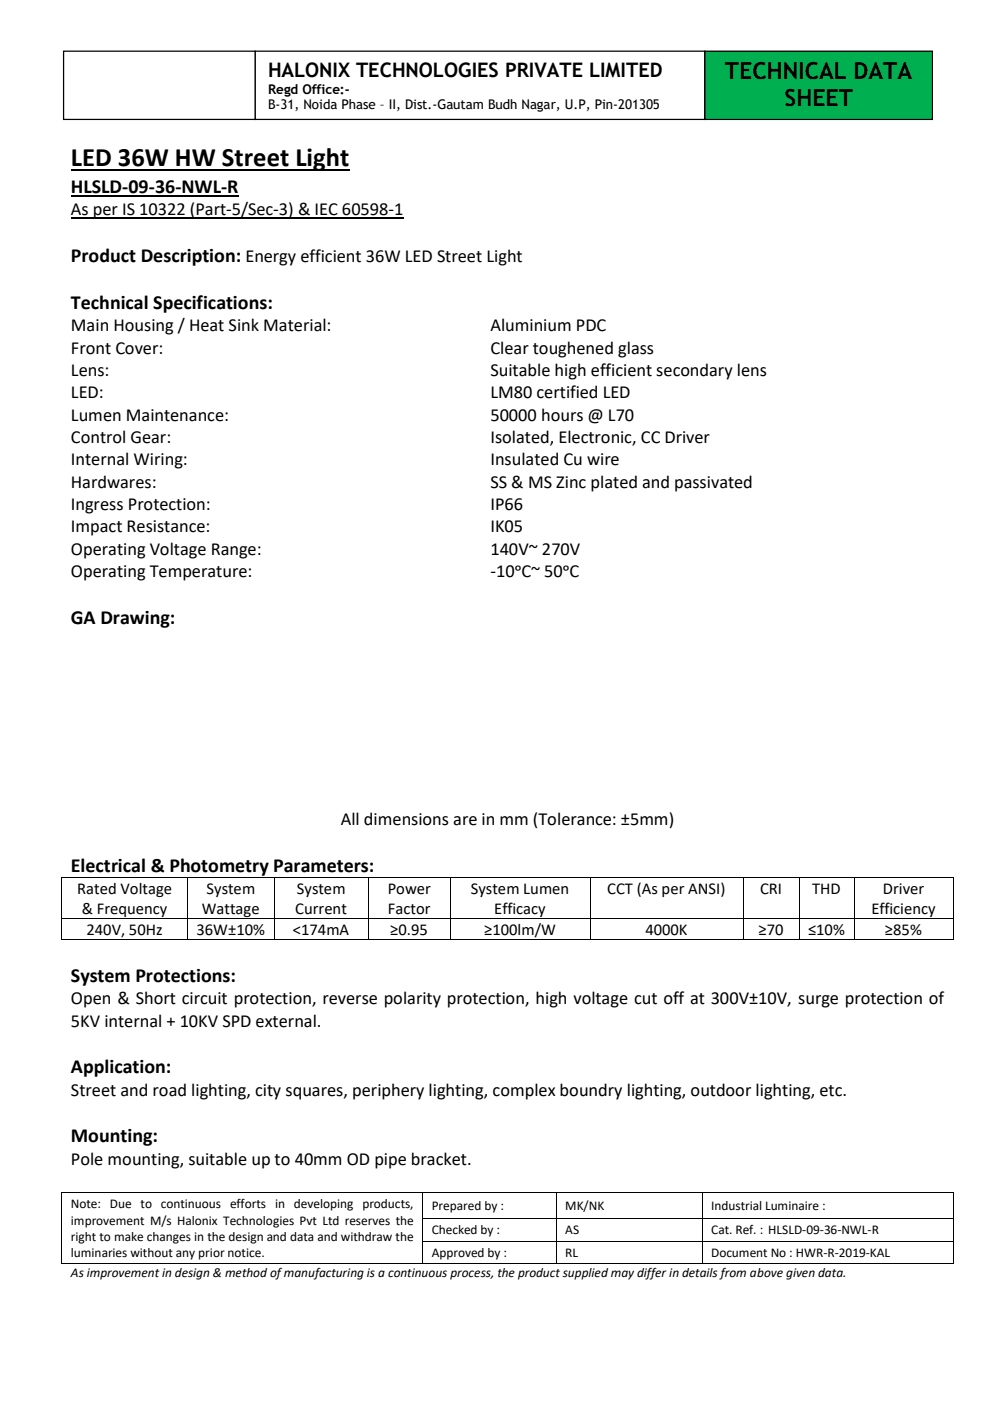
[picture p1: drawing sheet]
<svg xmlns="http://www.w3.org/2000/svg" width="210mm" height="297mm" viewBox="0 0 210 297" stroke-linecap="round" stroke-linejoin="round" font-family="sans-serif">
<defs><g id="words">
<text font-size="5.6" x="15" y="35.3">LED 36W HW Street Light</text>
<g font-size="5">
<text x="153.7" y="16.7">TECHNICAL DATA</text>
<text x="166.3" y="22.4">SHEET</text>
</g>
<g font-size="4.2">
<text x="56.8" y="16.3">HALONIX TECHNOLOGIES PRIVATE LIMITED</text>
<text x="15" y="40.9">HLSLD-09-36-NWL-R</text>
<text x="15" y="55.5">Product Description: Energy efficient 36W LED Street Light</text>
<text x="15" y="65.4">Technical Specifications:</text>
<text x="15" y="132.2">GA Drawing:</text>
<text x="15" y="184.7">Electrical &amp; Photometry Parameters:</text>
<text x="15" y="208.1">System Protections:</text>
<text x="15" y="227.4">Application:</text>
<text x="15" y="242.1">Mounting:</text>
</g>
<g font-size="3.9">
<text x="15" y="45.6">As per IS 10322 (Part-5/Sec-3) &amp; IEC 60598-1</text>
<text x="15" y="70.2">Main Housing / Heat Sink Material:</text>
<text x="103.9" y="70.2">Aluminium PDC</text>
<text x="15" y="74.9">Front Cover:</text>
<text x="103.9" y="74.9">Clear toughened glass</text>
<text x="15" y="79.7">Lens:</text>
<text x="103.9" y="79.7">Suitable high efficient secondary lens</text>
<text x="15" y="84.4">LED:</text>
<text x="15" y="89.2">Lumen Maintenance:</text>
<text x="103.9" y="84.4">LM80 certified LED</text>
<text x="103.9" y="89.2">50000 hours @ L70</text>
<text x="15" y="93.9">Control Gear:</text>
<text x="103.9" y="93.9">Isolated, Electronic, CC Driver</text>
<text x="15" y="98.6">Internal Wiring:</text>
<text x="103.9" y="98.6">Insulated Cu wire</text>
<text x="15" y="103.4">Hardwares:</text>
<text x="103.9" y="103.4">SS &amp; MS Zinc plated and passivated</text>
<text x="15" y="108.1">Ingress Protection:</text>
<text x="15" y="112.8">Impact Resistance:</text>
<text x="103.9" y="108.1">IP66</text>
<text x="103.9" y="112.8">IK05</text>
<text x="15" y="117.6">Operating Voltage Range:</text>
<text x="103.9" y="117.6">140V~ 270V</text>
<text x="15" y="122.3">Operating Temperature:</text>
<text x="103.9" y="122.3">-10ᵒC~ 50ᵒC</text>
<text x="72.2" y="174.9">All dimensions are in mm (Tolerance: ±5mm)</text>
<text x="15" y="212.8">Open &amp; Short circuit protection, reverse polarity protection, high voltage cut off at 300V±10V, surge protection of</text>
<text x="15" y="217.6">5KV internal + 10KV SPD external.</text>
<text x="15" y="232.2">Street and road lighting, city squares, periphery lighting, complex boundry lighting, outdoor lighting, etc.</text>
<text x="15" y="246.9">Pole mounting, suitable up to 40mm OD pipe bracket.</text>
</g>
<g font-size="3.5">
<text x="16.4" y="189.4">Rated Voltage</text>
<text x="43.8" y="189.4">System</text>
<text x="62.9" y="189.4">System</text>
<text x="82.2" y="189.4">Power</text>
<text x="99.8" y="189.4">System Lumen</text>
<text x="128.7" y="189.4">CCT (As per ANSI)</text>
<text x="161.1" y="189.4">CRI</text>
<text x="172.2" y="189.4">THD</text>
<text x="187.1" y="189.4">Driver</text>
<text x="17.3" y="193.7">&amp; Frequency</text>
<text x="42.8" y="193.7">Wattage</text>
<text x="62.6" y="193.7">Current</text>
<text x="82.2" y="193.7">Factor</text>
<text x="104.8" y="193.7">Efficacy</text>
<text x="184.7" y="193.7">Efficiency</text>
<text x="18.3" y="198.2">240V, 50Hz</text>
<text x="41.7" y="198.2">36W±10%</text>
<text x="62.1" y="198.2">&lt;174mA</text>
<text x="82.7" y="198.2">≥0.95</text>
<text x="102.6" y="198.2">≥100lm/W</text>
<text x="136.8" y="198.2">4000K</text>
<text x="160.8" y="198.2">≥70</text>
<text x="171.3" y="198.2">≤10%</text>
<text x="187.6" y="198.2">≥85%</text>
</g>
<g font-size="2.8">
<text x="56.8" y="19.9">Regd Office:-</text>
<text x="56.8" y="23.2">B-31, Noida Phase – II, Dist.-Gautam Budh Nagar, U.P, Pin-201305</text>
<text x="15" y="256.1">Note: Due to continuous efforts in developing products,</text>
<text x="91.5" y="256.4">Prepared by :</text>
<text x="119.8" y="256.4">MK/NK</text>
<text x="150.7" y="256.4">Industrial Luminaire :</text>
<text x="15" y="259.6">improvement M/s Halonix Technologies Pvt Ltd reserves the</text>
<text x="15" y="263">right to make changes in the design and data and withdraw the</text>
<text x="91.5" y="261.6">Checked by :</text>
<text x="119.8" y="261.6">AS</text>
<text x="150.7" y="261.6">Cat. Ref. : HLSLD-09-36-NWL-R</text>
<text x="15" y="266.4">luminaries without any prior notice.</text>
<text x="91.5" y="266.4">Approved by :</text>
<text x="119.8" y="266.4">RL</text>
<text x="150.7" y="266.4">Document No : HWR-R-2019-KAL</text>
<text x="15" y="270.6">As improvement in design &amp; method of manufacturing is a continuous process, the product supplied may differ in details from above given data.</text>
</g>
</g></defs>
<path d="M15 36.1h59.1" fill="none" stroke="#000" stroke-width=".38"/>
<path d="M15 41.5h35.5" fill="none" stroke="#000" stroke-width=".3"/>
<path d="M15 46.2h70.5" fill="none" stroke="#000" stroke-width=".25"/>
<g fill="#000">
<path d="M13 185.9h.2v.1h-.2z" fill-rule="evenodd"/>
<path d="M13 185.9h.2v.1h-.2z" fill-rule="evenodd"/>
<path d="M13 194.6h.2v.2h-.2z" fill-rule="evenodd"/>
<path d="M13 199.1h.2v.2h-.2z" fill-rule="evenodd"/>
<path d="M13 199.1h.2v.2h-.2z" fill-rule="evenodd"/>
<path d="M39.7 185.9h.1v.1h-.1z" fill-rule="evenodd"/>
<path d="M39.7 194.6h.1v.2h-.1z" fill-rule="evenodd"/>
<path d="M39.7 199.1h.1v.2h-.1z" fill-rule="evenodd"/>
<path d="M58 185.9h.2v.1h-.2z" fill-rule="evenodd"/>
<path d="M58 194.6h.2v.2h-.2z" fill-rule="evenodd"/>
<path d="M58 199.1h.2v.2h-.2z" fill-rule="evenodd"/>
<path d="M78 185.9h.2v.1h-.2z" fill-rule="evenodd"/>
<path d="M78 194.6h.2v.2h-.2z" fill-rule="evenodd"/>
<path d="M78 199.1h.2v.2h-.2z" fill-rule="evenodd"/>
<path d="M95.4 185.9h.2v.1h-.2z" fill-rule="evenodd"/>
<path d="M95.4 194.6h.2v.2h-.2z" fill-rule="evenodd"/>
<path d="M95.4 199.1h.2v.2h-.2z" fill-rule="evenodd"/>
<path d="M125 185.9h.2v.1h-.2z" fill-rule="evenodd"/>
<path d="M125 194.6h.2v.2h-.2z" fill-rule="evenodd"/>
<path d="M125 199.1h.2v.2h-.2z" fill-rule="evenodd"/>
<path d="M157.5 185.9h.2v.1h-.2z" fill-rule="evenodd"/>
<path d="M157.5 194.6h.2v.2h-.2z" fill-rule="evenodd"/>
<path d="M157.5 199.1h.2v.2h-.2z" fill-rule="evenodd"/>
<path d="M169.3 185.9h.2v.1h-.2z" fill-rule="evenodd"/>
<path d="M169.3 194.6h.2v.2h-.2z" fill-rule="evenodd"/>
<path d="M169.3 199.1h.2v.2h-.2z" fill-rule="evenodd"/>
<path d="M181 185.9h.2v.1h-.2z" fill-rule="evenodd"/>
<path d="M181 194.6h.2v.2h-.2z" fill-rule="evenodd"/>
<path d="M181 199.1h.2v.2h-.2z" fill-rule="evenodd"/>
<path d="M201.9 185.9h.2v.1h-.2z" fill-rule="evenodd"/>
<path d="M201.9 185.9h.2v.1h-.2z" fill-rule="evenodd"/>
<path d="M201.9 194.6h.2v.2h-.2z" fill-rule="evenodd"/>
<path d="M201.9 199.1h.2v.2h-.2z" fill-rule="evenodd"/>
<path d="M201.9 199.1h.2v.2h-.2z" fill-rule="evenodd"/>
<path d="M13 252.7h.2v.2h-.2z" fill-rule="evenodd"/>
<path d="M13 252.7h.2v.2h-.2z" fill-rule="evenodd"/>
<path d="M13 258.1h.2v.2h-.2z" fill-rule="evenodd"/>
<path d="M89.6 252.7h.1v.2h-.1z" fill-rule="evenodd"/>
<path d="M89.6 258.1h.1v.2h-.1z" fill-rule="evenodd"/>
<path d="M117.9 252.7h.2v.2h-.2z" fill-rule="evenodd"/>
<path d="M117.9 258.1h.2v.2h-.2z" fill-rule="evenodd"/>
<path d="M148.8 252.7h.1v.2h-.1z" fill-rule="evenodd"/>
<path d="M148.8 258.1h.1v.2h-.1z" fill-rule="evenodd"/>
<path d="M201.9 252.7h.2v.2h-.2z" fill-rule="evenodd"/>
<path d="M201.9 252.7h.2v.2h-.2z" fill-rule="evenodd"/>
<path d="M201.9 258.1h.2v.2h-.2z" fill-rule="evenodd"/>
<path d="M13 263.1h.2v.1h-.2z" fill-rule="evenodd"/>
<path d="M13 267.8h.2v.2h-.2z" fill-rule="evenodd"/>
<path d="M13 267.8h.2v.2h-.2z" fill-rule="evenodd"/>
<path d="M89.6 263.1h.1v.1h-.1z" fill-rule="evenodd"/>
<path d="M89.6 267.8h.1v.2h-.1z" fill-rule="evenodd"/>
<path d="M117.9 263.1h.2v.1h-.2z" fill-rule="evenodd"/>
<path d="M117.9 267.8h.2v.2h-.2z" fill-rule="evenodd"/>
<path d="M148.8 263.1h.1v.1h-.1z" fill-rule="evenodd"/>
<path d="M148.8 267.8h.1v.2h-.1z" fill-rule="evenodd"/>
<path d="M201.9 263.1h.2v.1h-.2z" fill-rule="evenodd"/>
<path d="M201.9 267.8h.2v.2h-.2z" fill-rule="evenodd"/>
<path d="M201.9 267.8h.2v.2h-.2z" fill-rule="evenodd"/>
</g>
<g fill="none" stroke="#000" stroke-width=".21">
<path d="M13.1 186v8.6M13.1 194.8v4.3M13.2 186h26.5M13.2 194.7h26.5M13.2 199.2h26.5M39.8 186v8.6M39.8 194.8v4.3M39.8 186h18.2M39.8 194.7h18.2M39.8 199.2h18.2M58.1 186v8.6M58.1 194.8v4.3"/>
<path d="M58.2 186h19.8M58.2 194.7h19.8M58.2 199.2h19.8M78.1 186v8.6M78.1 194.8v4.3M78.2 186h17.2M78.2 194.7h17.2M78.2 199.2h17.2M95.5 186v8.6M95.5 194.8v4.3M95.6 186h29.4M95.6 194.7h29.4"/>
<path d="M95.6 199.2h29.4M125.1 186v8.6M125.1 194.8v4.3M125.2 186h32.3M125.2 194.7h32.3M125.2 199.2h32.3M157.6 186v8.6M157.6 194.8v4.3M157.7 186h11.6M157.7 194.7h11.6M157.7 199.2h11.6M169.4 186v8.6"/>
<path d="M169.4 194.8v4.3M169.5 186h11.5M169.5 194.7h11.5M169.5 199.2h11.5M181.1 186v8.6M181.1 194.8v4.3M181.2 186h20.7M181.2 194.7h20.7M181.2 199.2h20.7M202 186v8.6M202 194.8v4.3M13.1 252.9v5.2"/>
<path d="M13.1 258.3v4.8M13.2 252.8h76.4M89.6 252.9v5.2M89.6 258.3v4.8M89.7 252.8h28.2M89.7 258.2h28.2M118 252.9v5.2M118 258.3v4.8M118.1 252.8h30.7M118.1 258.2h30.7M148.8 252.9v5.2M148.8 258.3v4.8"/>
<path d="M148.9 252.8h53M148.9 258.2h53M202 252.9v5.2M202 258.3v4.8M13.1 263.2v4.6M13.2 267.9h76.4M89.6 263.2v4.6M89.7 263.1h28.2M89.7 267.9h28.2M118 263.2v4.6M118.1 263.1h30.7M118.1 267.9h30.7"/>
<path d="M148.8 263.2v4.6M148.9 263.1h53M148.9 267.9h53M202 263.2v4.6"/>
</g>
<path d="M149.4 10.8h48.2v14.5h-48.2z" fill-rule="evenodd" fill="#00b050"/>
<path d="M149.4 10.8h48.2v14.5h-48.2z" fill="none" stroke="#000" stroke-width=".26"/>
<path d="M13.5 10.8h40.6v14.5h-40.6z" fill-rule="evenodd" fill="#fff"/>
<path d="M13.5 10.8h40.6v14.5h-40.6z" fill="none" stroke="#000" stroke-width=".26"/>
<path d="M54.1 10.8h95.3v14.5h-95.3z" fill-rule="evenodd" fill="#fff"/>
<path d="M54.1 10.8h95.3v14.5h-95.3z" fill="none" stroke="#000" stroke-width=".26"/>
<use href="#words"/>
</svg>
